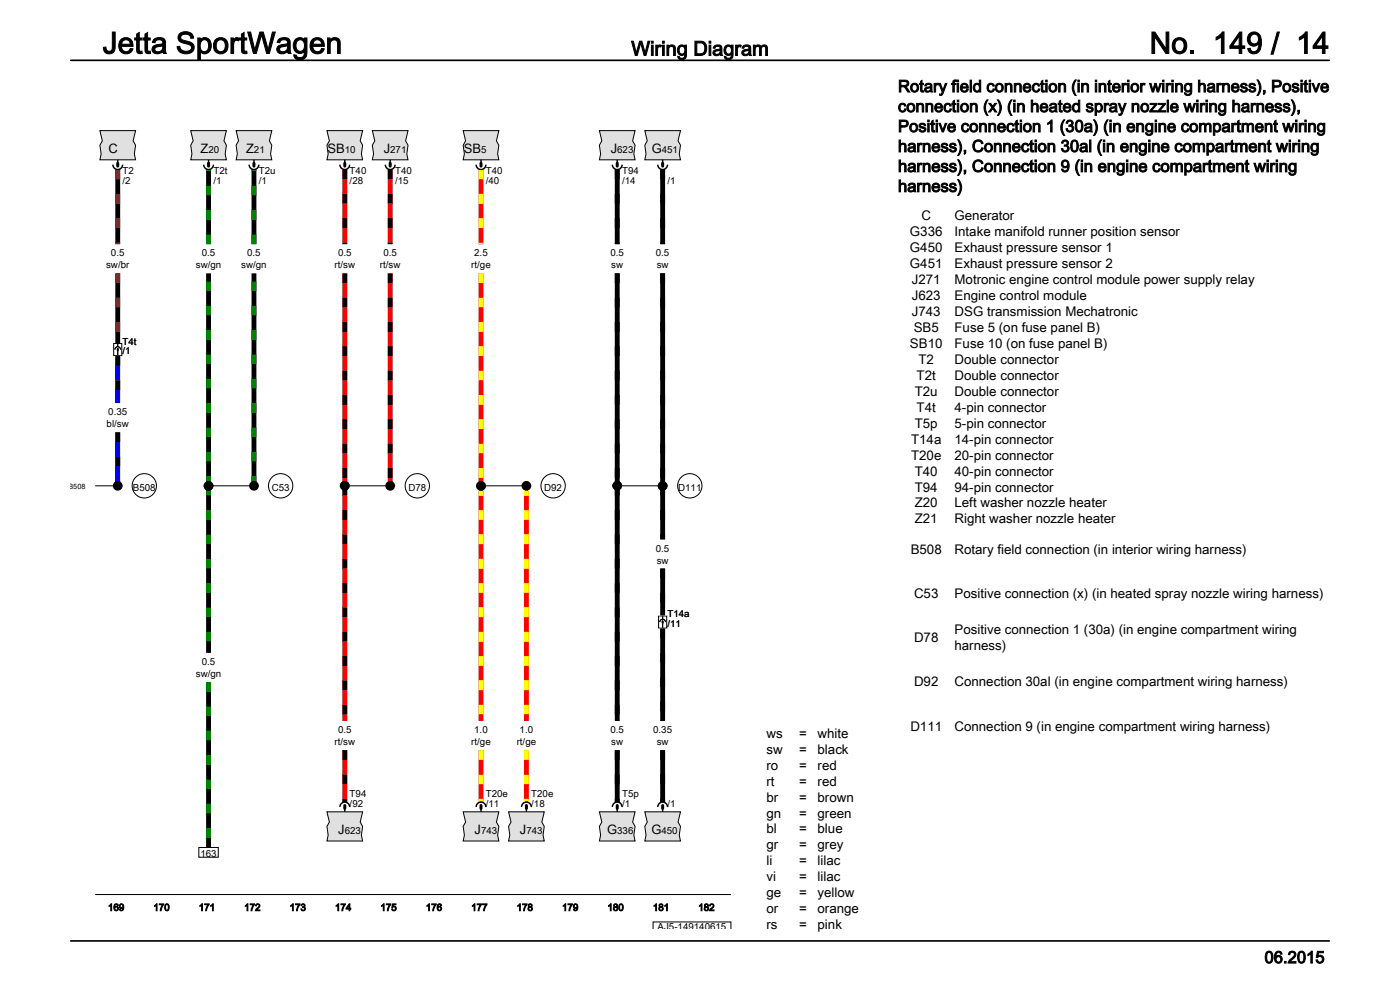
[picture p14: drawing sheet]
<svg xmlns="http://www.w3.org/2000/svg" width="297mm" height="210mm" viewBox="0 0 297 210" stroke-linecap="round" stroke-linejoin="round" font-family="sans-serif">
<defs><g id="words">
<g font-size="6.3">
<text x="21.8" y="11.3">Jetta SportWagen</text>
<text x="243.9" y="11.3">No. 149 / 14</text>
</g>
<text font-size="4.2" x="133.9" y="11.8">Wiring Diagram</text>
<g font-size="3.5">
<text x="190.5" y="19.5">Rotary field connection (in interior wiring harness), Positive</text>
<text x="190.5" y="23.8">connection (x) (in heated spray nozzle wiring harness),</text>
<text x="190.5" y="28">Positive connection 1 (30a) (in engine compartment wiring</text>
<text x="190.5" y="32.2">harness), Connection 30al (in engine compartment wiring</text>
<text x="190.5" y="36.5">harness), Connection 9 (in engine compartment wiring</text>
<text x="190.5" y="40.7">harness)</text>
<text x="268.2" y="204.3">06.2015</text>
</g>
<g font-size="2.8">
<text x="23" y="32.4">C</text>
<text x="42.6" y="32.4">Z</text>
<text x="52.2" y="32.4">Z</text>
<text x="69.5" y="32.4">SB</text>
<text x="81.4" y="32.4">J</text>
<text x="98.4" y="32.4">SB</text>
<text x="129.6" y="32.4">J</text>
<text x="138.3" y="32.4">G</text>
<text x="195.5" y="46.7">C</text>
<text x="202.5" y="46.7">Generator</text>
<text x="193" y="50.1">G336</text>
<text x="193" y="53.5">G450</text>
<text x="202.5" y="50.1">Intake manifold runner position sensor</text>
<text x="202.5" y="53.5">Exhaust pressure sensor 1</text>
<text x="193" y="56.8">G451</text>
<text x="202.5" y="56.8">Exhaust pressure sensor 2</text>
<text x="193.4" y="60.2">J271</text>
<text x="193.4" y="63.6">J623</text>
<text x="202.5" y="60.2">Motronic engine control module power supply relay</text>
<text x="202.5" y="63.6">Engine control module</text>
<text x="193.4" y="67">J743</text>
<text x="193.8" y="70.4">SB5</text>
<text x="202.5" y="67">DSG transmission Mechatronic</text>
<text x="202.5" y="70.4">Fuse 5 (on fuse panel B)</text>
<text x="193" y="73.8">SB10</text>
<text x="194.9" y="77.2">T2</text>
<text x="202.5" y="73.8">Fuse 10 (on fuse panel B)</text>
<text x="202.5" y="77.2">Double connector</text>
<text x="194.1" y="83.9">T2u</text>
<text x="194.5" y="80.6">T2t</text>
<text x="202.5" y="80.6">Double connector</text>
<text x="202.5" y="83.9">Double connector</text>
<text x="194.5" y="87.3">T4t</text>
<text x="202.5" y="87.3">4-pin connector</text>
<text x="193.3" y="94.1">T14a</text>
<text x="194.1" y="90.7">T5p</text>
<text x="202.5" y="90.7">5-pin connector</text>
<text x="202.5" y="94.1">14-pin connector</text>
<text x="193.3" y="97.5">T20e</text>
<text x="194.1" y="100.9">T40</text>
<text x="202.5" y="97.5">20-pin connector</text>
<text x="202.5" y="100.9">40-pin connector</text>
<text x="194.1" y="104.3">T94</text>
<text x="194.1" y="107.6">Z20</text>
<text x="202.5" y="104.3">94-pin connector</text>
<text x="202.5" y="107.6">Left washer nozzle heater</text>
<text x="194.1" y="111">Z21</text>
<text x="202.5" y="111">Right washer nozzle heater</text>
<text x="193.2" y="117.4">B508</text>
<text x="202.5" y="117.4">Rotary field connection (in interior wiring harness)</text>
<text x="193.9" y="126.8">C53</text>
<text x="202.5" y="126.8">Positive connection (x) (in heated spray nozzle wiring harness)</text>
<text x="193.9" y="136.2">D78</text>
<text x="202.5" y="134.5">Positive connection 1 (30a) (in engine compartment wiring</text>
<text x="202.5" y="137.9">harness)</text>
<text x="193.9" y="145.6">D92</text>
<text x="202.5" y="145.6">Connection 30al (in engine compartment wiring harness)</text>
<text x="193.1" y="155">D111</text>
<text x="202.5" y="155">Connection 9 (in engine compartment wiring harness)</text>
<text x="162.6" y="156.5">ws</text>
<text x="162.6" y="159.9">sw</text>
<text x="169.5" y="156.5">=</text>
<text x="169.5" y="159.9">=</text>
<text x="173.4" y="156.5">white</text>
<text x="173.4" y="159.9">black</text>
<text x="162.6" y="163.3">ro</text>
<text x="162.6" y="166.6">rt</text>
<text x="169.5" y="163.3">=</text>
<text x="169.5" y="166.6">=</text>
<text x="173.4" y="163.3">red</text>
<text x="173.4" y="166.6">red</text>
<text x="162.6" y="170">br</text>
<text x="162.6" y="173.4">gn</text>
<text x="169.5" y="170">=</text>
<text x="169.5" y="173.4">=</text>
<text x="173.4" y="170">brown</text>
<text x="173.4" y="173.4">green</text>
<text x="71.8" y="176.8">J</text>
<text x="100.7" y="176.8">J</text>
<text x="110.3" y="176.8">J</text>
<text x="128.8" y="176.8">G</text>
<text x="138.2" y="176.8">G</text>
<text x="162.6" y="176.8">bl</text>
<text x="169.5" y="176.8">=</text>
<text x="173.4" y="176.8">blue</text>
<text x="162.6" y="180.2">gr</text>
<text x="162.6" y="183.6">li</text>
<text x="169.5" y="180.2">=</text>
<text x="169.5" y="183.6">=</text>
<text x="173.4" y="180.2">grey</text>
<text x="173.4" y="183.6">lilac</text>
<text x="162.6" y="187">vi</text>
<text x="162.6" y="190.3">ge</text>
<text x="169.5" y="187">=</text>
<text x="169.5" y="190.3">=</text>
<text x="173.4" y="187">lilac</text>
<text x="173.4" y="190.3">yellow</text>
<text x="162.6" y="193.7">or</text>
<text x="162.6" y="197.1">rs</text>
<text x="169.5" y="193.7">=</text>
<text x="169.5" y="197.1">=</text>
<text x="173.4" y="193.7">orange</text>
<text x="173.4" y="197.1">pink</text>
</g>
<g font-size="2.1">
<text x="44.2" y="32.4">20</text>
<text x="53.9" y="32.4">21</text>
<text x="73.1" y="32.4">10</text>
<text x="82.8" y="32.4">271</text>
<text x="102" y="32.4">5</text>
<text x="130.9" y="32.4">623</text>
<text x="140.4" y="32.4">451</text>
<text x="26" y="37">T2</text>
<text x="26" y="39.1">/2</text>
<text x="45.3" y="37">T2t</text>
<text x="45.3" y="39.1">/1</text>
<text x="54.9" y="37">T2u</text>
<text x="54.9" y="39.1">/1</text>
<text x="74.2" y="37">T40</text>
<text x="74.2" y="39.1">/28</text>
<text x="83.8" y="37">T40</text>
<text x="83.8" y="39.1">/15</text>
<text x="103.1" y="37">T40</text>
<text x="103.1" y="39.1">/40</text>
<text x="132" y="37">T94</text>
<text x="132" y="39.1">/14</text>
<text x="141.6" y="39.1">/1</text>
<text x="22.5" y="57">sw/br</text>
<text x="23.5" y="54.4">0.5</text>
<text x="41.5" y="57">sw/gn</text>
<text x="42.8" y="54.4">0.5</text>
<text x="51.2" y="57">sw/gn</text>
<text x="52.4" y="54.4">0.5</text>
<text x="71" y="57">rt/sw</text>
<text x="71.7" y="54.4">0.5</text>
<text x="80.6" y="57">rt/sw</text>
<text x="81.3" y="54.4">0.5</text>
<text x="100" y="57">rt/ge</text>
<text x="100.6" y="54.4">2.5</text>
<text x="129.5" y="54.4">0.5</text>
<text x="129.7" y="57">sw</text>
<text x="139.1" y="54.4">0.5</text>
<text x="139.3" y="57">sw</text>
<text x="26" y="73.1">T4t</text>
<text x="26" y="75.2">/1</text>
<text x="23" y="88.1">0.35</text>
<text x="22.6" y="90.7">bl/sw</text>
<text x="28.2" y="104.3">B508</text>
<text x="57.6" y="104.3">C53</text>
<text x="86.6" y="104.3">D78</text>
<text x="115.4" y="104.3">D92</text>
<text x="143.9" y="104.3">D111</text>
<text x="139.1" y="117">0.5</text>
<text x="139.3" y="119.6">sw</text>
<text x="141.6" y="130.9">T14a</text>
<text x="141.6" y="133">/11</text>
<text x="41.5" y="143.6">sw/gn</text>
<text x="42.8" y="141.1">0.5</text>
<text x="71.7" y="155.5">0.5</text>
<text x="100.6" y="155.5">1.0</text>
<text x="110.2" y="155.5">1.0</text>
<text x="129.5" y="155.5">0.5</text>
<text x="138.6" y="155.5">0.35</text>
<text x="71" y="158.1">rt/sw</text>
<text x="100" y="158.1">rt/ge</text>
<text x="109.6" y="158.1">rt/ge</text>
<text x="129.7" y="158.1">sw</text>
<text x="139.3" y="158.1">sw</text>
<text x="74.2" y="169.1">T94</text>
<text x="74.2" y="171.2">/92</text>
<text x="103.1" y="169.1">T20e</text>
<text x="103.1" y="171.2">/11</text>
<text x="112.7" y="169.1">T20e</text>
<text x="112.7" y="171.2">/18</text>
<text x="132" y="169.1">T5p</text>
<text x="132" y="171.2">/1</text>
<text x="141.6" y="171.2">/1</text>
<text x="73.1" y="176.8">623</text>
<text x="102" y="176.8">743</text>
<text x="111.7" y="176.8">743</text>
<text x="130.9" y="176.8">336</text>
<text x="140.3" y="176.8">450</text>
<text x="42.5" y="181.8">163</text>
<text x="22.9" y="193.2">169</text>
<text x="32.5" y="193.2">170</text>
<text x="42.2" y="193.2">171</text>
<text x="51.8" y="193.2">172</text>
<text x="61.4" y="193.2">173</text>
<text x="71.1" y="193.2">174</text>
<text x="80.7" y="193.2">175</text>
<text x="90.3" y="193.2">176</text>
<text x="100" y="193.2">177</text>
<text x="109.6" y="193.2">178</text>
<text x="119.2" y="193.2">179</text>
<text x="128.9" y="193.2">180</text>
<text x="138.5" y="193.2">181</text>
<text x="139.5" y="197.3">AJ5-149140615</text>
<text x="148.1" y="193.2">182</text>
</g>
<text font-size="1.5" x="14.5" y="103.8">B508</text>
</g></defs>
<g fill="none" stroke="#000" stroke-width=".21">
<path d="M24.1 72.9h1.7v2.5h-1.7zM20.2 103.1h5.7M20.2 189.8h134.9M138.5 197v-1.4h16.6v1.4"/>
<circle cx="30.6" cy="103.1" r="2.58"/>
</g>
<path d="M21.2 27.7h7.6l-.6 2.2 .6 .9-.3 1.9 .3 1.2h-7.6l.3-1.2-.3-1.9 .5-.9z" fill="#e0e0e0"/>
<g fill="none" stroke="#000" stroke-width=".21">
<path d="M21.2 27.7h7.6l-.6 2.2 .6 .9-.3 1.9 .3 1.2h-7.6l.3-1.2-.3-1.9 .5-.9zM101.1 103.1h11.6z"/>
<circle cx="117.3" cy="103.1" r="2.58"/>
</g>
<path d="M98.3 172.2h7.5l-.5 2.2 .5 .9-.2 1.9 .2 1.2h-7.5l.2-1.2-.2-1.9 .5-.9z" fill="#e0e0e0"/>
<path d="M98.3 172.2h7.5l-.5 2.2 .5 .9-.2 1.9 .2 1.2h-7.5l.2-1.2-.2-1.9 .5-.9z" fill="none" stroke="#000" stroke-width=".21"/>
<path d="M107.9 172.2h7.6l-.6 2.2 .6 .9-.3 1.9 .3 1.2h-7.6l.2-1.2-.2-1.9 .5-.9z" fill="#e0e0e0"/>
<path d="M107.9 172.2h7.6l-.6 2.2 .6 .9-.3 1.9 .3 1.2h-7.6l.2-1.2-.2-1.9 .5-.9z" fill="none" stroke="#000" stroke-width=".21"/>
<path d="M98.3 27.7h7.5l-.5 2.2 .5 .9-.2 1.9 .2 1.2h-7.5l.2-1.2-.2-1.9 .5-.9z" fill="#e0e0e0"/>
<g fill="none" stroke="#000" stroke-width=".21">
<path d="M98.3 27.7h7.5l-.5 2.2 .5 .9-.2 1.9 .2 1.2h-7.5l.2-1.2-.2-1.9 .5-.9zM129.9 103.1h11.7zM139.7 130.7h1.7v2.5h-1.7z"/>
<circle cx="146.3" cy="103.1" r="2.58"/>
</g>
<path d="M136.8 172.2h7.6l-.6 2.2 .6 .9-.3 1.9 .3 1.2h-7.6l.2-1.2-.2-1.9 .5-.9z" fill="#e0e0e0"/>
<path d="M136.8 172.2h7.6l-.6 2.2 .6 .9-.3 1.9 .3 1.2h-7.6l.2-1.2-.2-1.9 .5-.9z" fill="none" stroke="#000" stroke-width=".21"/>
<path d="M136.8 27.7h7.6l-.6 2.2 .6 .9-.3 1.9 .3 1.2h-7.6l.2-1.2-.2-1.9 .5-.9z" fill="#e0e0e0"/>
<path d="M136.8 27.7h7.6l-.6 2.2 .6 .9-.3 1.9 .3 1.2h-7.6l.2-1.2-.2-1.9 .5-.9z" fill="none" stroke="#000" stroke-width=".21"/>
<path d="M127.2 27.7h7.5l-.5 2.2 .5 .9-.2 1.9 .2 1.2h-7.5l.2-1.2-.2-1.9 .5-.9z" fill="#e0e0e0"/>
<path d="M127.2 27.7h7.5l-.5 2.2 .5 .9-.2 1.9 .2 1.2h-7.5l.2-1.2-.2-1.9 .5-.9z" fill="none" stroke="#000" stroke-width=".21"/>
<path d="M127.2 172.2h7.5l-.5 2.2 .5 .9-.2 1.9 .2 1.2h-7.5l.2-1.2-.2-1.9 .5-.9z" fill="#e0e0e0"/>
<g fill="none" stroke="#000" stroke-width=".21">
<path d="M43.3 103.1h11.6zM127.2 172.2h7.5l-.5 2.2 .5 .9-.2 1.9 .2 1.2h-7.5l.2-1.2-.2-1.9 .5-.9z"/>
<circle cx="59.5" cy="103.1" r="2.58"/>
</g>
<path d="M50.1 27.7h7.6l-.6 2.2 .6 .9-.3 1.9 .3 1.2h-7.6l.3-1.2-.3-1.9 .5-.9z" fill="#e0e0e0"/>
<path d="M50.1 27.7h7.6l-.6 2.2 .6 .9-.3 1.9 .3 1.2h-7.6l.3-1.2-.3-1.9 .5-.9z" fill="none" stroke="#000" stroke-width=".21"/>
<path d="M40.5 27.7h7.5l-.5 2.2 .5 .9-.2 1.9 .2 1.2h-7.5l.2-1.2-.2-1.9 .5-.9z" fill="#e0e0e0"/>
<g fill="none" stroke="#000" stroke-width=".21">
<path d="M40.5 27.7h7.5l-.5 2.2 .5 .9-.2 1.9 .2 1.2h-7.5l.2-1.2-.2-1.9 .5-.9zM72.1 103.1h11.7z"/>
<circle cx="88.5" cy="103.1" r="2.58"/>
</g>
<path d="M79 27.7h7.6l-.6 2.2 .6 .9-.3 1.9 .3 1.2h-7.6l.2-1.2-.2-1.9 .5-.9z" fill="#e0e0e0"/>
<path d="M79 27.7h7.6l-.6 2.2 .6 .9-.3 1.9 .3 1.2h-7.6l.2-1.2-.2-1.9 .5-.9z" fill="none" stroke="#000" stroke-width=".21"/>
<path d="M69.4 27.7h7.5l-.5 2.2 .5 .9-.2 1.9 .2 1.2h-7.5l.2-1.2-.2-1.9 .5-.9z" fill="#e0e0e0"/>
<path d="M69.4 27.7h7.5l-.5 2.2 .5 .9-.2 1.9 .2 1.2h-7.5l.2-1.2-.2-1.9 .5-.9z" fill="none" stroke="#000" stroke-width=".21"/>
<path d="M69.4 172.2h7.5l-.5 2.2 .5 .9-.2 1.9 .2 1.2h-7.5l.2-1.2-.2-1.9 .5-.9z" fill="#e0e0e0"/>
<path d="M24.4 74.2a.6 .6 0 0 1 .6-.6 .6 .6 0 0 1 .6 .6M25 72.9v.7M25 74.5v.9M140 132a.6 .6 0 0 1 .6-.7 .6 .6 0 0 1 .6 .7M140.6 130.7v.6M140.6 132.3v.9M42.2 179.8h4.1v2h-4.1zM69.4 172.2h7.5l-.5 2.2 .5 .9-.2 1.9 .2 1.2h-7.5l.2-1.2-.2-1.9 .5-.9z" fill="none" stroke="#000" stroke-width=".21"/>
<g fill="none" stroke="#fff" stroke-width="1.9" stroke-linecap="butt">
<path d="M25 36v15.8M44.2 36v15.8M53.9 36v15.8M73.1 36v15.8M82.8 36v15.8M102 36v15.8M130.9 36v15.8M140.6 36v15.8M25 58v14.8M44.2 58v80.5M53.9 58v45.1M73.1 58v94.9"/>
<path d="M82.8 58v45.1M102 58v94.9M130.9 58v94.9M140.6 58v56.4M25 75.5v10M25 91.7v11.4M111.7 103.1v49.8M140.6 133.3v19.6M140.6 120.6v10M44.2 144.7v35.1M73.1 159.1v11M102 159.1v11"/>
<path d="M111.7 159.1v11M130.9 159.1v11M140.6 159.1v11"/>
</g>
<path d="M25 75.5v10M25 91.7v11.4" fill="none" stroke="#00f" stroke-width="1" stroke-linecap="butt"/>
<g fill="none" stroke="#000" stroke-width="1" stroke-dasharray="2.1 3.1" stroke-linecap="butt">
<path d="M73.1 36v15.8M82.8 36v15.8M130.9 36v15.8M140.6 36v15.8M73.1 58v45.1M82.8 58v45.1M130.9 58v45.1M140.6 58v45.1M25 75.5v10M25 91.7v11.4M73.1 103.1v49.8M130.9 103.1v49.8"/>
<path d="M140.6 103.1v11.3M140.6 133.3v19.6M140.6 120.6v10M73.1 159.1v11M130.9 159.1v11M140.6 159.1v11"/>
</g>
<path d="M25 74v.3M140.6 131.8v.3" fill="none" stroke="#000" stroke-width=".37"/>
<g fill="#000">
<circle cx="25" cy="103.1" r="1.03"/>
<circle cx="44.2" cy="103.1" r="1.03"/>
<circle cx="53.9" cy="103.1" r="1.03"/>
<circle cx="73.1" cy="103.1" r="1.03"/>
<circle cx="82.8" cy="103.1" r="1.03"/>
<circle cx="102" cy="103.1" r="1.03"/>
<circle cx="111.7" cy="103.1" r="1.03"/>
<circle cx="130.9" cy="103.1" r="1.03"/>
<circle cx="140.6" cy="103.1" r="1.03"/>
</g>
<g fill="none" stroke="#000" stroke-width="1" stroke-linecap="butt">
<path d="M25 36v15.8M44.2 36v15.8M53.9 36v15.8M130.9 36v15.8M140.6 36v15.8M25 58v14.8M44.2 58v80.5M53.9 58v45.1M130.9 58v94.9M140.6 58v56.4M140.6 133.3v19.6M140.6 120.6v10"/>
<path d="M44.2 144.7v35.1M130.9 159.1v11M140.6 159.1v11"/>
</g>
<path d="M25 36v15.8M25 58v14.8" fill="none" stroke="#a52a2a" stroke-width="1" stroke-dasharray="2.1 3.1" stroke-linecap="butt"/>
<g fill="none" stroke="#000" stroke-width=".31">
<path d="M23.9 34.9a1.03 1.03 0 0 0 1.1 1.1 1.03 1.03 0 0 0 1-1.1M25 33.9v1M43.2 34.9a1.03 1.03 0 0 0 1 1.1 1.03 1.03 0 0 0 1.1-1.1M44.2 33.9v1M52.8 34.9a1.03 1.03 0 0 0 1.1 1.1 1.03 1.03 0 0 0 1-1.1M53.9 33.9v1M72.1 34.9a1.03 1.03 0 0 0 1 1.1 1.03 1.03 0 0 0 1.1-1.1M73.1 33.9v1M81.7 34.9a1.03 1.03 0 0 0 1.1 1.1 1.03 1.03 0 0 0 1-1.1M82.8 33.9v1M101 34.9a1.03 1.03 0 0 0 1 1.1 1.03 1.03 0 0 0 1.1-1.1M102 33.9v1"/>
<path d="M129.9 34.9a1.03 1.03 0 0 0 1 1.1 1.03 1.03 0 0 0 1.1-1.1M130.9 33.9v1M139.5 34.9a1.03 1.03 0 0 0 1.1 1.1 1.03 1.03 0 0 0 1-1.1M140.6 33.9v1M72.1 171.2a1.03 1.03 0 0 1 1-1.1 1.03 1.03 0 0 1 1.1 1.1M73.1 171.2v1M101 171.2a1.03 1.03 0 0 1 1-1.1 1.03 1.03 0 0 1 1.1 1.1M102 171.2v1M110.6 171.2a1.03 1.03 0 0 1 1.1-1.1 1.03 1.03 0 0 1 1 1.1M111.7 171.2v1M129.9 171.2a1.03 1.03 0 0 1 1-1.1 1.03 1.03 0 0 1 1.1 1.1M130.9 171.2v1"/>
<path d="M139.5 171.2a1.03 1.03 0 0 1 1.1-1.1 1.03 1.03 0 0 1 1 1.1M140.6 171.2v1"/>
</g>
<g fill="none" stroke="#000" stroke-width=".64">
<path d="M25 34.6v.6M44.2 34.6v.6M53.9 34.6v.6M73.1 34.6v.6M82.8 34.6v.6M102 34.6v.6M130.9 34.6v.6M140.6 34.6v.6M73.1 170.9v.6M102 170.9v.6M111.7 170.9v.6M130.9 170.9v.6"/>
<path d="M140.6 170.9v.6"/>
</g>
<path d="M73.1 36v15.8M82.8 36v15.8M102 36v15.8M73.1 58v94.9M82.8 58v45.1M102 58v94.9M111.7 103.1v49.8M73.1 159.1v11M102 159.1v11M111.7 159.1v11" fill="none" stroke="#f00" stroke-width="1" stroke-linecap="butt"/>
<path d="M102 36v15.8M102 58v45.1M102 103.1v49.8M111.7 103.1v49.8M102 159.1v11M111.7 159.1v11" fill="none" stroke="#ff0" stroke-width="1" stroke-dasharray="2.1 3.1" stroke-linecap="butt"/>
<path d="M44.2 51.8v-15.8M53.9 51.8v-15.8M44.2 103.1v35.4M44.2 103.1v-45.1M53.9 103.1v-45.1M44.2 144.7v35.1" fill="none" stroke="#008000" stroke-width="1" stroke-dasharray="2.1 3.1" stroke-linecap="butt"/>
<path d="M15 12.8h267M15 199.6h267" fill="none" stroke="#000" stroke-width=".35"/>
<use href="#words"/>
</svg>
